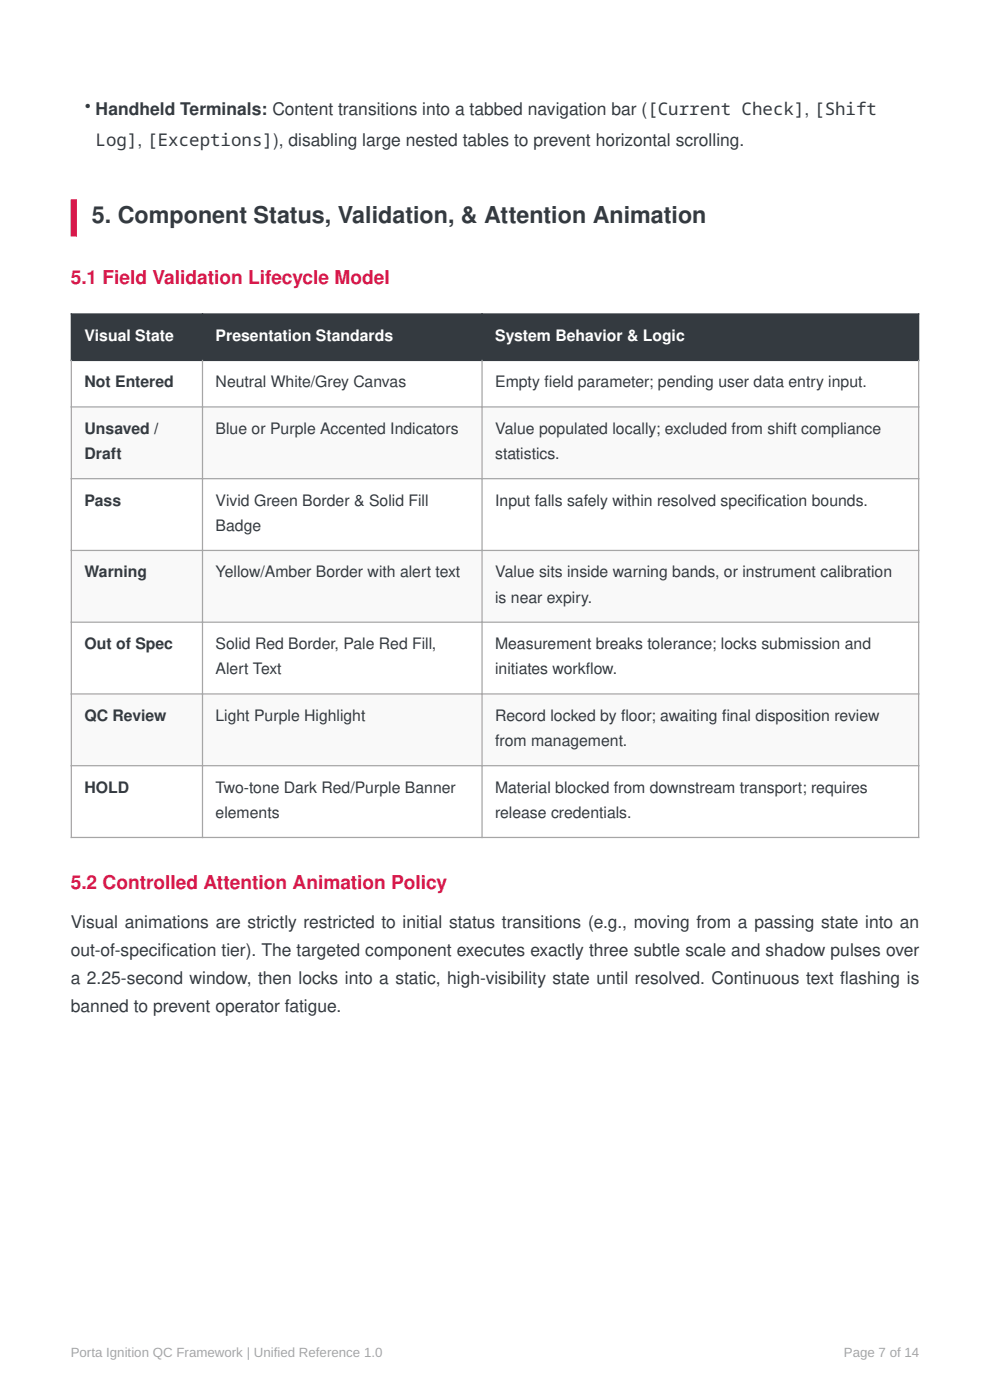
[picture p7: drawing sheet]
<svg xmlns="http://www.w3.org/2000/svg" width="210mm" height="297mm" viewBox="0 0 210 297" stroke-linecap="round" stroke-linejoin="round" font-family="sans-serif">
<defs><g id="words">
<text font-size="4.9" fill="#343a40" x="19.5" y="47.4">5. Component Status, Validation, &amp; Attention Animation</text>
<g font-size="4.1" fill="#d7194b">
<text x="15" y="60.2">5.1 Field Validation Lifecycle Model</text>
<text x="15" y="188.6">5.2 Controlled Attention Animation Policy</text>
</g>
<g font-size="3.7" fill="#343a40">
<text x="18" y="23.8">• Handheld Terminals: Content transitions into a tabbed navigation bar ([Current Check], [Shift</text>
<text x="20.3" y="30.9">Log], [Exceptions]), disabling large nested tables to prevent horizontal scrolling.</text>
<text x="15" y="196.8">Visual animations are strictly restricted to initial status transitions (e.g., moving from a passing state into an</text>
<text x="15" y="202.8">out-of-specif</text>
<text x="34.2" y="202.8">ication tier). The targeted component executes exactly three subtle scale and shadow pulses over</text>
<text x="15" y="208.7">a 2.25-second window, then locks into a static, high-visibility state until resolved. Continuous text f</text>
<text x="178.2" y="208.7">lashing is</text>
<text x="15" y="214.6">banned to prevent operator fatigue.</text>
</g>
<g font-size="3.4" fill="#fff">
<text x="17.9" y="72.3">Visual State</text>
<text x="45.7" y="72.3">Presentation Standards</text>
<text x="105" y="72.3">System Behavior &amp; Logic</text>
</g>
<g font-size="3.4" fill="#343a40">
<text x="17.9" y="82.2">Not Entered</text>
<text x="45.7" y="82.2">Neutral White/Grey Canvas</text>
<text x="105" y="82.2">Empty f</text>
<text x="115.5" y="82.2">ield parameter; pending user data entry input.</text>
<text x="17.9" y="92">Unsaved /</text>
<text x="45.7" y="92">Blue or Purple Accented Indicators</text>
<text x="105" y="92">Value populated locally; excluded from shift compliance</text>
<text x="17.9" y="97.4">Draft</text>
<text x="105" y="97.4">statistics.</text>
<text x="17.9" y="107.2">Pass</text>
<text x="45.7" y="107.2">Vivid Green Border &amp; Solid Fill</text>
<text x="105" y="107.2">Input falls safely within resolved specif</text>
<text x="160.7" y="107.2">ication bounds.</text>
<text x="45.7" y="112.6">Badge</text>
<text x="17.9" y="122.5">Warning</text>
<text x="45.7" y="122.5">Yellow/Amber Border with alert text</text>
<text x="105" y="122.5">Value sits inside warning bands, or instrument calibration</text>
<text x="105" y="127.8">is near expiry.</text>
<text x="17.9" y="137.7">Out of Spec</text>
<text x="45.7" y="137.7">Solid Red Border, Pale Red Fill,</text>
<text x="105" y="137.7">Measurement breaks tolerance; locks submission and</text>
<text x="45.7" y="143.1">Alert Text</text>
<text x="105" y="143.1">initiates workf</text>
<text x="124.3" y="143.1">low.</text>
<text x="17.9" y="152.9">QC Review</text>
<text x="45.7" y="152.9">Light Purple Highlight</text>
<text x="105" y="152.9">Record locked by f</text>
<text x="131.7" y="152.9">loor; awaiting f</text>
<text x="153.2" y="152.9">inal disposition review</text>
<text x="105" y="158.3">from management.</text>
<text x="17.9" y="168.1">HOLD</text>
<text x="45.7" y="168.1">Two-tone Dark Red/Purple Banner</text>
<text x="45.7" y="173.5">elements</text>
<text x="105" y="168.1">Material blocked from downstream transport; requires</text>
<text x="105" y="173.5">release credentials.</text>
</g>
<g font-size="2.8" fill="#a6a6a6">
<text x="15" y="288">Porta Ignition QC Framework | Unified Reference 1.0</text>
<text x="179" y="288">Page 7 of 14</text>
</g>
</g></defs>
<path d="M16.3 42.3l.1 7.9zM15 42.3h1.4v7.9h-1.4z" fill-rule="evenodd" fill="#d7194b"/>
<g fill="#343a40">
<path d="M15.1 66.6h27.9v9.9h-27.9z"/>
<path d="M43 66.6h59.3v9.9h-59.3z"/>
<path d="M102.3 66.6h92.6v9.9h-92.6z"/>
</g>
<g fill="#f9f9f9">
<path d="M15.1 86.3h27.9v15.2h-27.9z"/>
<path d="M43 86.3h59.3v15.2h-59.3z"/>
<path d="M102.3 86.3h92.6v15.2h-92.6z"/>
<path d="M15.1 116.8h27.9v15.2h-27.9z"/>
<path d="M43 116.8h59.3v15.2h-59.3z"/>
<path d="M102.3 116.8h92.6v15.2h-92.6z"/>
<path d="M15.1 147.2h27.9v15.2h-27.9z"/>
<path d="M43 147.2h59.3v15.2h-59.3z"/>
<path d="M102.3 147.2h92.6v15.2h-92.6z"/>
</g>
<path d="M15 66.6h180M15 76.5h180M15.1 66.5v10.1M43 66.5v10.1M102.3 66.5v10.1M194.9 66.5v10.1" fill="none" stroke="#343a40" stroke-width=".26"/>
<path d="M15.1 76.3v101.5M43 76.3v101.5M102.3 76.3v101.5M194.9 76.3v101.5M15 86.3h180M15 101.5h180M15 116.8h180M15 132h180M15 147.2h180M15 162.4h180M15 177.7h180" fill="none" stroke="#a6a6a6" stroke-width=".26"/>
<use href="#words"/>
</svg>
